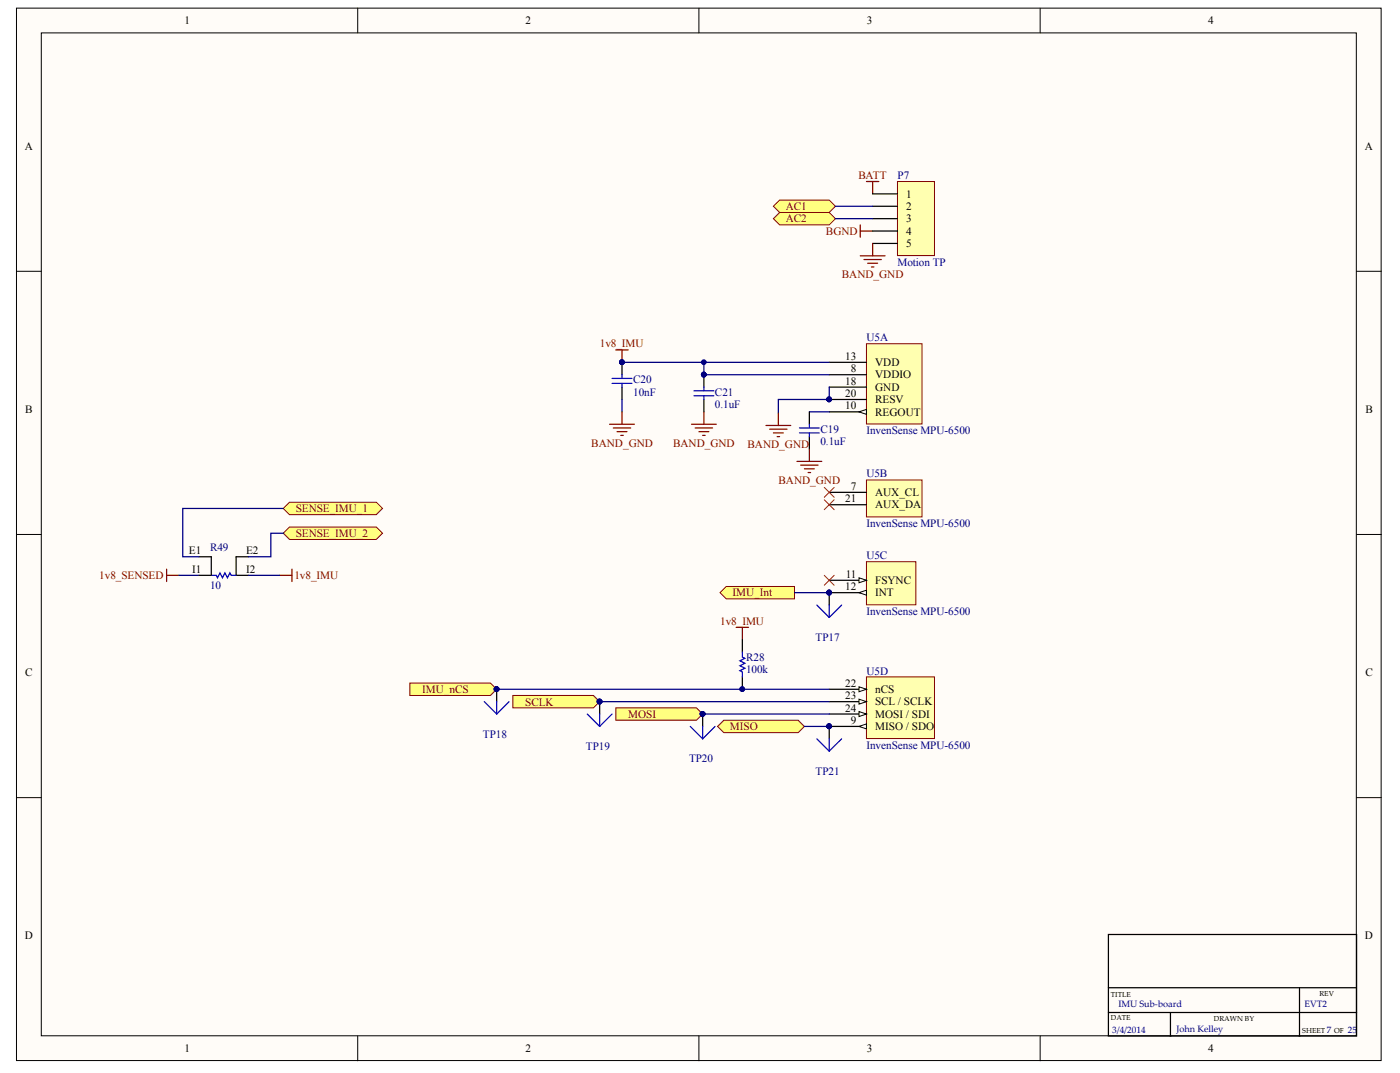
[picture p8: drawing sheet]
<svg xmlns="http://www.w3.org/2000/svg" width="269mm" height="206mm" viewBox="0 0 269 206" stroke-linecap="round" stroke-linejoin="round" font-family="sans-serif">
<defs><g id="words">
<g font-size="2.2">
<text x="35.4" y="4.7">1</text>
<text x="100.9" y="4.7">2</text>
<text x="166.4" y="4.7">3</text>
<text x="232" y="4.7">4</text>
<text x="4.8" y="28.7">A</text>
<text x="262.1" y="28.7">A</text>
<text x="174" y="37.9">1</text>
<text x="174" y="40.3">2</text>
<text x="174" y="42.7">3</text>
<text x="174" y="45.1">4</text>
<text x="174" y="47.5">5</text>
<text x="162.3" y="69.1">13</text>
<text x="163.4" y="71.5">8</text>
<text x="168" y="70.3">VDD</text>
<text x="162.3" y="73.9">18</text>
<text x="162.3" y="76.2">20</text>
<text x="168" y="72.7">VDDIO</text>
<text x="168" y="75.1">GND</text>
<text x="168" y="77.4">RESV</text>
<text x="4.8" y="79.3">B</text>
<text x="162.3" y="78.6">10</text>
<text x="168" y="79.8">REGOUT</text>
<text x="262.2" y="79.3">B</text>
<text x="163.4" y="94.1">7</text>
<text x="168" y="95.3">AUX_CL</text>
<text x="162.3" y="96.4">21</text>
<text x="168" y="97.6">AUX_DA</text>
<text x="36.3" y="106.4">E1</text>
<text x="47.3" y="106.4">E2</text>
<text x="36.9" y="110">I1</text>
<text x="47.3" y="110">I2</text>
<text x="162.3" y="113.3">12</text>
<text x="162.4" y="111">11</text>
<text x="168" y="112.1">FSYNC</text>
<text x="168" y="114.5">INT</text>
<text x="4.8" y="129.8">C</text>
<text x="162.3" y="131.9">22</text>
<text x="262.2" y="129.8">C</text>
<text x="162.3" y="136.6">24</text>
<text x="162.3" y="134.2">23</text>
<text x="168" y="133.1">nCS</text>
<text x="168" y="137.8">MOSI / SDI</text>
<text x="168" y="135.4">SCL / SCLK</text>
<text x="163.4" y="139">9</text>
<text x="168" y="140.2">MISO / SDO</text>
<text x="4.8" y="180.3">D</text>
<text x="262.1" y="180.3">D</text>
<text x="35.4" y="202">1</text>
<text x="100.9" y="202">2</text>
<text x="166.4" y="202">3</text>
<text x="232" y="202">4</text>
</g>
<g font-size="2.2" fill="#800000">
<text x="164.9" y="34.4">BATT</text>
<text x="150.9" y="40.3">AC1</text>
<text x="150.9" y="42.7">AC2</text>
<text x="158.6" y="45.1">BGND</text>
<text x="161.6" y="53.4">BAND_GND</text>
<text x="115.2" y="66.7">1v8_IMU</text>
<text x="113.5" y="85.7">BAND_GND</text>
<text x="129.2" y="85.7">BAND_GND</text>
<text x="143.5" y="86">BAND_GND</text>
<text x="149.5" y="92.9">BAND_GND</text>
<text x="56.8" y="98.3">SENSE_IMU_1</text>
<text x="56.8" y="103.1">SENSE_IMU_2</text>
<text x="19.1" y="111.2">1v8_SENSED</text>
<text x="56.5" y="111.2">1v8_IMU</text>
<text x="138.3" y="120">1v8_IMU</text>
<text x="140.7" y="114.5">IMU_Int</text>
<text x="81.1" y="133.1">IMU_nCS</text>
<text x="100.8" y="135.5">SCLK</text>
<text x="120.6" y="137.8">MOSI</text>
<text x="140.2" y="140.2">MISO</text>
</g>
<g font-size="2.2" fill="#000080">
<text x="172.3" y="34.4">P7</text>
<text x="172.3" y="51">Motion TP</text>
<text x="166.4" y="65.5">U5A</text>
<text x="121.6" y="73.6">C20</text>
<text x="121.6" y="76">10nF</text>
<text x="137.3" y="76">C21</text>
<text x="137.3" y="78.4">0.1uF</text>
<text x="157.5" y="83.1">C19</text>
<text x="166.4" y="83.4">InvenSense MPU-6500</text>
<text x="157.5" y="85.5">0.1uF</text>
<text x="166.4" y="91.7">U5B</text>
<text x="166.4" y="101.2">InvenSense MPU-6500</text>
<text x="40.3" y="105.7">R49</text>
<text x="166.4" y="107.4">U5C</text>
<text x="40.3" y="113.1">10</text>
<text x="166.4" y="118.1">InvenSense MPU-6500</text>
<text x="156.6" y="123.1">TP17</text>
<text x="143.3" y="126.9">R28</text>
<text x="143.3" y="129.3">100k</text>
<text x="166.4" y="129.5">U5D</text>
<text x="92.7" y="141.6">TP18</text>
<text x="112.5" y="144">TP19</text>
<text x="166.4" y="143.8">InvenSense MPU-6500</text>
<text x="132.3" y="146.4">TP20</text>
<text x="156.6" y="148.8">TP21</text>
</g>
<g font-size="1.8" fill="#000080">
<text x="214.7" y="193.4">IMU Sub-board</text>
<text x="250.5" y="193.4">EVT2</text>
<text x="213.6" y="198.4">3/4/2014</text>
<text x="225.9" y="198.2">John Kelley</text>
<text x="254.8" y="198.4">7</text>
<text x="258.8" y="198.4">25</text>
</g>
<g font-size="1.4">
<text x="213.3" y="191.4">TITLE</text>
<text x="253.3" y="191.2">REV</text>
<text x="213.3" y="195.9">DATE</text>
<text x="233.1" y="196.1">DRAWN BY</text>
<text x="250" y="198.3">SHEET</text>
<text x="256.2" y="198.3">OF</text>
</g>
</g></defs>
<g fill="#fffcf8" stroke="#000" stroke-width=".19">
<path d="M3.2 1.6h262v202h-262z"/>
<path d="M7.9 6.3h252.5v192.6h-252.5z"/>
</g>
<path d="M68.7 1.6v4.7M134.2 1.6v4.7M199.7 1.6v4.7M3.2 52.1h4.7M260.5 52.1h4.7M3.2 102.6h4.7M260.5 102.6h4.7M3.2 153.2h4.7M260.5 153.2h4.7M68.7 198.9v4.8M134.2 198.9v4.8M199.7 198.9v4.8" fill="none" stroke="#000" stroke-width=".19"/>
<path d="M212.8 179.4h47.7v19.5h-47.7zM212.8 194.4h47.7M212.8 189.7h47.7M224.7 194.4v4.5M249.5 189.7v9.2" fill="none" stroke="#000" stroke-width=".24"/>
<path d="M78.7 131.2h15.5l1.2 1.1-1.2 1.2h-15.5z" fill-rule="evenodd" fill="#ffff80" stroke="#800000" stroke-width=".19"/>
<circle cx="95.3" cy="132.3" r=".45" fill="#000080" stroke="#000080" stroke-width=".19"/>
<g fill="#ffff80" stroke="#800000" stroke-width=".19">
<path d="M137.8 139.5l1.2-1.2h14.3l1.2 1.2-1.2 1.2h-14.3z" fill-rule="evenodd"/>
<path d="M98.5 133.5h15.5l1.1 1.2-1.1 1.2h-15.5z" fill-rule="evenodd"/>
</g>
<circle cx="115.1" cy="134.7" r=".45" fill="#000080" stroke="#000080" stroke-width=".19"/>
<path d="M118.2 135.9h15.5l1.2 1.2-1.2 1.2h-15.5z" fill-rule="evenodd" fill="#ffff80" stroke="#800000" stroke-width=".19"/>
<circle cx="134.9" cy="137.1" r=".45" fill="#000080" stroke="#000080" stroke-width=".19"/>
<path d="M166.4 66h10.6v15.4h-10.6z" fill="#ffffb0" stroke="#800000" stroke-width=".19"/>
<path d="M159.2 71.9h7.2M159.2 79.1h7.2" fill="none" stroke="#000" stroke-width=".24"/>
<path d="M164.9 79.1l1.5-.5v1z" fill="#fffcf8" stroke="#000" stroke-width=".19"/>
<path d="M159.2 69.6h7.2M159.2 74.3h7.2M159.2 76.7h7.2" fill="none" stroke="#000" stroke-width=".24"/>
<circle cx="159.2" cy="76.7" r=".45" fill="#000080" stroke="#000080" stroke-width=".19"/>
<path d="M166.4 92.2h10.6v7h-10.6z" fill="#ffffb0" stroke="#800000" stroke-width=".19"/>
<path d="M159.2 94.5h7.2M159.2 96.9h7.2" fill="none" stroke="#000" stroke-width=".24"/>
<path d="M166.4 107.9h9.5v8.2h-9.5z" fill="#ffffb0" stroke="#800000" stroke-width=".19"/>
<path d="M159.2 111.4h7.2" fill="none" stroke="#000" stroke-width=".24"/>
<path d="M164.9 110.9l1.5 .5-1.5 .5z" fill="#fffcf8" stroke="#000" stroke-width=".19"/>
<path d="M159.2 113.8h7.2" fill="none" stroke="#000" stroke-width=".24"/>
<path d="M164.9 113.8l1.5-.5v1z" fill="#fffcf8" stroke="#000" stroke-width=".19"/>
<circle cx="159.2" cy="113.8" r=".45" fill="#000080" stroke="#000080" stroke-width=".19"/>
<path d="M166.4 130h13v11.8h-13z" fill="#ffffb0" stroke="#800000" stroke-width=".19"/>
<path d="M159.2 139.5h7.2" fill="none" stroke="#000" stroke-width=".24"/>
<path d="M164.9 139.5l1.5-.5v1z" fill="#fffcf8" stroke="#000" stroke-width=".19"/>
<circle cx="159.2" cy="139.5" r=".45" fill="#000080" stroke="#000080" stroke-width=".19"/>
<path d="M159.2 132.3h7.2" fill="none" stroke="#000" stroke-width=".24"/>
<path d="M164.9 131.9l1.5 .4-1.5 .5z" fill="#fffcf8" stroke="#000" stroke-width=".19"/>
<path d="M159.2 137.1h7.2" fill="none" stroke="#000" stroke-width=".24"/>
<path d="M164.9 136.6l1.5 .5-1.5 .5z" fill="#fffcf8" stroke="#000" stroke-width=".19"/>
<path d="M159.2 134.7h7.2" fill="none" stroke="#000" stroke-width=".24"/>
<path d="M164.9 134.2l1.5 .5-1.5 .5z" fill="#fffcf8" stroke="#000" stroke-width=".19"/>
<circle cx="159.2" cy="139.5" r=".45" fill="#000080" stroke="#000080" stroke-width=".19"/>
<path d="M32 109.3v2.4M32 110.5h2.4" fill="none" stroke="#800000" stroke-width=".24"/>
<path d="M155.4 79.1h3.8" fill="none" stroke="#000080" stroke-width=".24"/>
<path d="M158.3 96l1.9 1.9M158.3 93.6l1.9 1.9M160.2 96l-1.9 1.9M160.2 93.6l-1.9 1.9M158.3 110.5l1.9 1.9M160.2 110.5l-1.9 1.9" fill="none" stroke="#f00" stroke-width=".19"/>
<path d="M138.3 113.8l1.1-1.2h13.1v2.4h-13.1z" fill-rule="evenodd" fill="#ffff80" stroke="#800000" stroke-width=".19"/>
<g fill="none" stroke="#000" stroke-width=".24">
<path d="M119.4 69.6v2.3M119.4 74.3v2.4M135.2 71.9v2.4M135.2 76.7v2.4M155.4 79.1v2.4M155.4 83.8v2.4M38.2 106.9h2.4v3.6h-2.4M47.7 106.9h-2.4v3.6h2.4M159.2 113.8v2.4M95.4 132.3v2.4M115.1 134.7v2.4M134.9 137.1v2.4"/>
<path d="M142.5 122.8v2.4M142.5 130v2.3M159.2 139.5v2.4"/>
</g>
<g fill="#000080" stroke="#000080" stroke-width=".19">
<circle cx="119.4" cy="69.5" r=".45"/>
<circle cx="95.3" cy="132.3" r=".45"/>
<circle cx="135.1" cy="71.9" r=".45"/>
<circle cx="142.5" cy="132.3" r=".45"/>
<circle cx="159.2" cy="113.8" r=".45"/>
<circle cx="115.1" cy="134.7" r=".45"/>
<circle cx="134.9" cy="137.1" r=".45"/>
<circle cx="159.2" cy="139.5" r=".45"/>
</g>
<g fill="none" stroke="#00f" stroke-width=".24">
<path d="M117.5 73.6h3.8M117.5 72.7h3.8M119.4 71.9v.8M119.4 73.6v.7M133.3 76h3.8M133.3 75h3.8M135.2 74.3v.7M135.2 76v.7M153.5 83.1h3.8M153.5 82.2h3.8M155.4 81.5v.7M155.4 83.1v.7"/>
<path d="M40.6 110.5h.9l.3 .4 .4-.9 .5 .9 .5-.9 .5 .9 .4-.9 .3 .5h.9M156.8 116.2l2.4 2.4M159.2 116.2v2.4M161.6 116.2l-2.4 2.4M93 134.7l2.4 2.4M95.4 134.7v2.4M97.8 134.7l-2.4 2.4M112.8 137.1l2.3 2.4M115.1 137.1v2.4M117.5 137.1l-2.4 2.4M132.5 139.5l2.4 2.4M134.9 139.5v2.4"/>
<path d="M137.3 139.5l-2.4 2.4M142.5 125.2v1l.5 .2-.9 .5 .9 .5-.9 .4 .9 .5-.9 .5 .4 .2v1M156.8 141.9l2.4 2.3M159.2 141.9v2.3M161.6 141.9l-2.4 2.3"/>
</g>
<path d="M119.4 69.6h39.8M34.4 110.5h3.8M47.7 110.5h6M152.5 113.8h6.7M95.4 132.3h63.8M115.1 134.7h44.1M134.9 137.1h24.3M154.5 139.5h4.7" fill="none" stroke="#000080" stroke-width=".24"/>
<path d="M118.2 67.2h2.4M119.4 67.2v2.4M53.7 110.5h2.4M56.1 109.3v2.4M141.4 120.5h2.3M142.5 120.5v2.3" fill="none" stroke="#800000" stroke-width=".24"/>
<g fill="#ffff80" stroke="#800000" stroke-width=".19">
<path d="M54.4 97.6l1.2-1.2h16.7l1.1 1.2-1.1 1.2h-16.7z" fill-rule="evenodd"/>
<path d="M54.4 102.4l1.2-1.2h16.7l1.1 1.2-1.1 1.2h-16.7z" fill-rule="evenodd"/>
</g>
<path d="M54.4 97.6h-19.3v9.3h3.1M54.4 102.4h-2.4v4.5h-4.3" fill="none" stroke="#000080" stroke-width=".24"/>
<path d="M166.4 34.9h2.4M167.6 34.9v2.3M165.2 43.2v2.4M165.2 44.4h2.4" fill="none" stroke="#800000" stroke-width=".24"/>
<g fill="#ffff80" stroke="#800000" stroke-width=".19">
<path d="M148.5 39.6l1.2-1.2h9.5l1.2 1.2-1.2 1.2h-9.5z" fill-rule="evenodd"/>
<path d="M148.5 42l1.2-1.2h9.5l1.2 1.2-1.2 1.2h-9.5z" fill-rule="evenodd"/>
</g>
<path d="M172.3 34.9h7.1v14.2h-7.1z" fill="#ffffb0" stroke="#800000" stroke-width=".19"/>
<path d="M167.6 37.2h4.7M167.6 39.6h4.7M167.6 42h4.7M167.6 44.4h4.7M167.6 46.7h4.7" fill="none" stroke="#000" stroke-width=".24"/>
<path d="M160.4 39.6h7.2M160.4 42h7.2M119.4 76.7v2.4M135.2 69.6v2.3h24M159.2 74.3v2.4h-9.7v2.6" fill="none" stroke="#000080" stroke-width=".24"/>
<g fill="#000080" stroke="#000080" stroke-width=".19">
<circle cx="159.2" cy="76.7" r=".45"/>
<circle cx="135.1" cy="69.5" r=".45"/>
<circle cx="135.1" cy="71.9" r=".45"/>
</g>
<g fill="none" stroke="#800000" stroke-width=".24">
<path d="M165.2 49.1h4.7M165.9 49.8h3.3M166.6 50.5h1.9M167.3 51.3h.5M167.6 46.7v2.4M119.4 79.1v2.4M135.2 79.1v2.4M149.5 79.3v2.4M117 81.5h4.8M117.8 82.2h3.3M118.5 82.9h1.9M119.2 83.6h.5"/>
<path d="M132.8 81.5h4.7M133.5 82.2h3.3M134.2 82.9h1.9M134.9 83.6h.5M147.1 81.7h4.7M147.8 82.4h3.3M148.5 83.1h1.9M149.2 83.8h.5M153 88.6h4.8M153.7 89.3h3.4M154.5 90h1.9M155.2 90.7h.4"/>
<path d="M155.4 86.2v2.4"/>
</g>
<use href="#words"/>
</svg>
